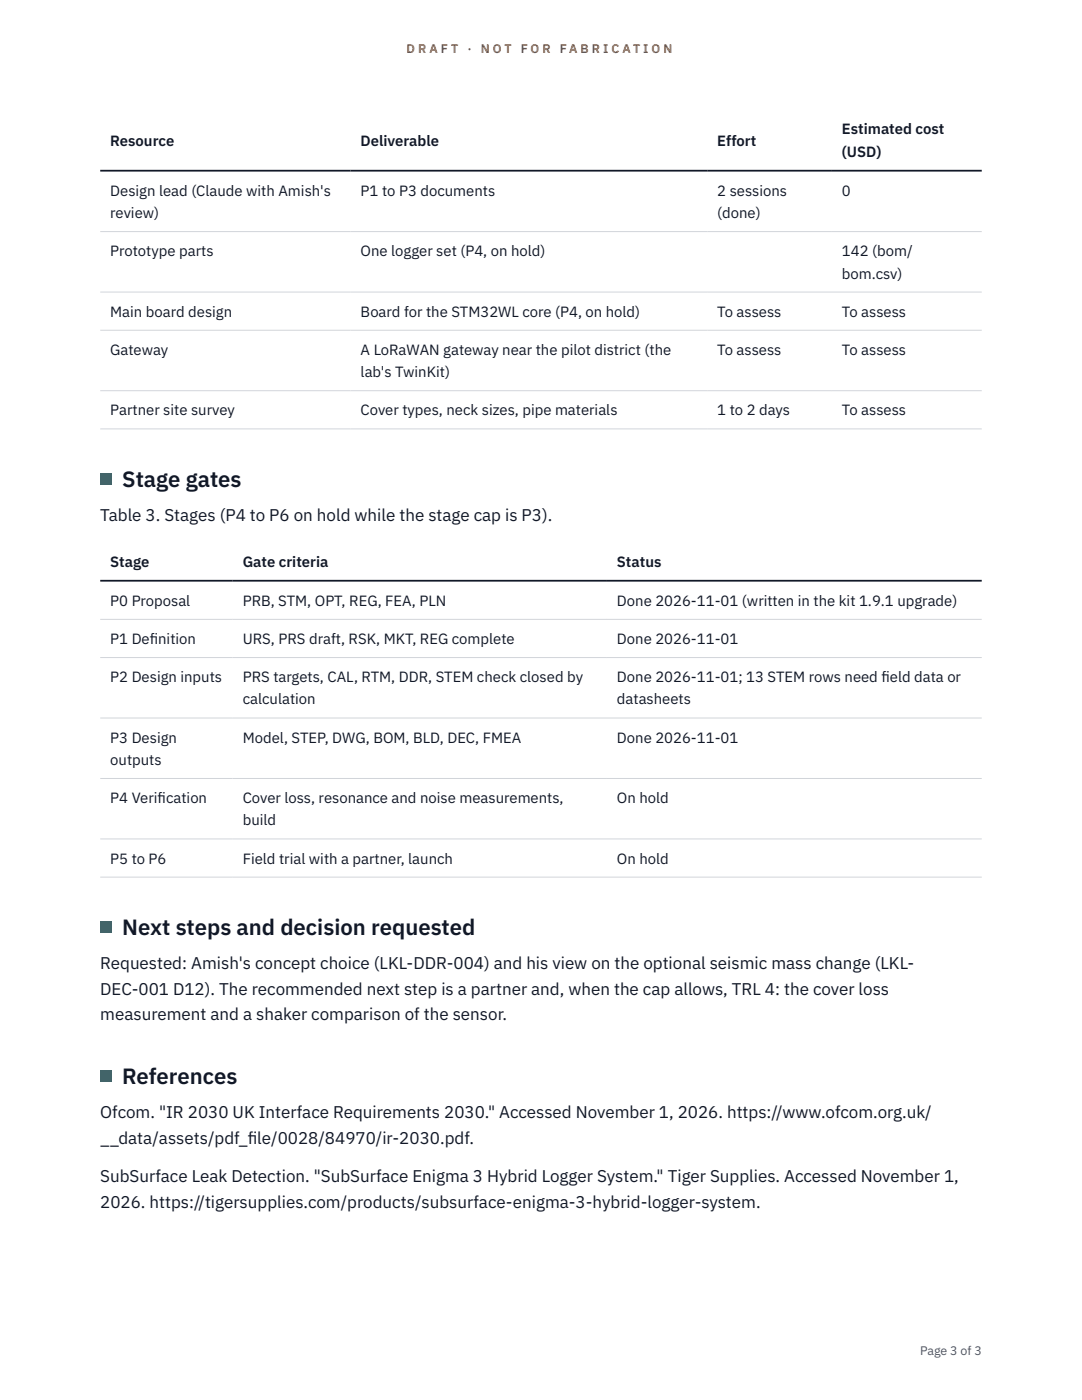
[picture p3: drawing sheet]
<svg xmlns="http://www.w3.org/2000/svg" width="216mm" height="279mm" viewBox="0 0 216 279" stroke-linecap="round" stroke-linejoin="round" font-family="sans-serif">
<defs><g id="words">
<g font-size="4.4" fill="#111827">
<text x="24.4" y="97.1">Stage gates</text>
<text x="24.4" y="186.5">Next steps and decision requested</text>
<text x="24.4" y="216.3">References</text>
</g>
<g font-size="3.4" fill="#111827">
<text x="20" y="104">Table 3. Stages (P4 to P6 on hold while the stage cap is P3).</text>
<text x="20" y="193.5">Requested: Amish's concept choice (LKL-DDR-004) and his view on the optional seismic mass change (LKL-</text>
<text x="20" y="198.5">DEC-001 D12). The recommended next step is a partner and, when the cap allows, TRL 4: the cover loss</text>
<text x="20" y="203.6">measurement and a shaker comparison of the sensor.</text>
<text x="20" y="223.2">Ofcom. &quot;IR 2030 UK Interface Requirements 2030.&quot; Accessed November 1, 2026. https://www.ofcom.org.uk/</text>
<text x="20" y="228.3">__data/assets/pdf_f</text>
<text x="49.4" y="228.3">ile/0028/84970/ir-2030.pdf.</text>
<text x="20" y="236">SubSurface Leak Detection. &quot;SubSurface Enigma 3 Hybrid Logger System.&quot; Tiger Supplies. Accessed November 1,</text>
<text x="20" y="241.1">2026. https://tigersupplies.com/products/subsurface-enigma-3-hybrid-logger-system.</text>
</g>
<g font-size="3" fill="#111827">
<text x="22" y="29.1">Resource</text>
<text x="72" y="29.1">Deliverable</text>
<text x="143.1" y="29.1">Effort</text>
<text x="168" y="26.8">Estimated cost</text>
<text x="168" y="31.3">(USD)</text>
<text x="22" y="39.1">Design lead (Claude with Amish's</text>
<text x="72" y="39.1">P1 to P3 documents</text>
<text x="143.1" y="39.1">2 sessions</text>
<text x="168" y="39.1">0</text>
<text x="22" y="43.5">review)</text>
<text x="143.1" y="43.5">(done)</text>
<text x="22" y="51.1">Prototype parts</text>
<text x="72" y="51.1">One logger set (P4, on hold)</text>
<text x="168" y="51.1">142 (bom/</text>
<text x="168" y="55.6">bom.csv)</text>
<text x="22" y="63.2">Main board design</text>
<text x="72" y="63.2">Board for the STM32WL core (P4, on hold)</text>
<text x="143.1" y="63.2">To assess</text>
<text x="168" y="63.2">To assess</text>
<text x="22" y="70.8">Gateway</text>
<text x="72" y="70.8">A LoRaWAN gateway near the pilot district (the</text>
<text x="143.1" y="70.8">To assess</text>
<text x="168" y="70.8">To assess</text>
<text x="72" y="75.3">lab's TwinKit)</text>
<text x="22" y="82.9">Partner site survey</text>
<text x="72" y="82.9">Cover types, neck sizes, pipe materials</text>
<text x="143.1" y="82.9">1 to 2 days</text>
<text x="168" y="82.9">To assess</text>
<text x="22" y="113.1">Stage</text>
<text x="48.4" y="113.1">Gate criteria</text>
<text x="123.1" y="113.1">Status</text>
<text x="22" y="120.9">P0 Proposal</text>
<text x="48.4" y="120.9">PRB, STM, OPT, REG, FEA, PLN</text>
<text x="123.1" y="120.9">Done 2026-11-01 (written in the kit 1.9.1 upgrade)</text>
<text x="22" y="128.5">P1 Def</text>
<text x="29.9" y="128.5">inition</text>
<text x="48.4" y="128.5">URS, PRS draft, RSK, MKT, REG complete</text>
<text x="123.1" y="128.5">Done 2026-11-01</text>
<text x="22" y="136.2">P2 Design inputs</text>
<text x="48.4" y="136.2">PRS targets, CAL, RTM, DDR, STEM check closed by</text>
<text x="123.1" y="136.2">Done 2026-11-01; 13 STEM rows need f</text>
<text x="175.9" y="136.2">ield data or</text>
<text x="48.4" y="140.6">calculation</text>
<text x="123.1" y="140.6">datasheets</text>
<text x="22" y="148.2">P3 Design</text>
<text x="48.4" y="148.2">Model, STEP, DWG, BOM, BLD, DEC, FMEA</text>
<text x="123.1" y="148.2">Done 2026-11-01</text>
<text x="22" y="152.7">outputs</text>
<text x="22" y="160.3">P4 Verif</text>
<text x="31.4" y="160.3">ication</text>
<text x="48.4" y="160.3">Cover loss, resonance and noise measurements,</text>
<text x="123.1" y="160.3">On hold</text>
<text x="48.4" y="164.7">build</text>
<text x="22" y="172.4">P5 to P6</text>
<text x="48.4" y="172.4">Field trial with a partner, launch</text>
<text x="123.1" y="172.4">On hold</text>
</g>
<g font-size="2.5" fill="#b45309">
<text x="81.1" y="10.5">D R A F T</text>
<text x="93.3" y="10.5">·</text>
<text x="95.9" y="10.5">N O T</text>
<text x="103.9" y="10.5">F O R</text>
<text x="111.7" y="10.5">F A B R I C A T I O N</text>
</g>
<text font-size="2.5" fill="#4b5563" x="183.6" y="270.3">Page 3 of 3</text>
</g></defs>
<path d="M20 46.2h175.9M20 58.3h175.9M20 65.9h175.9M20 78h175.9M20 85.6h175.9M20 123.6h175.9M20 131.2h175.9M20 143.3h175.9M20 155.4h175.9M20 167.4h175.9M20 175h175.9" fill="none" stroke="#d1d5db" stroke-width=".2"/>
<path d="M20 34.1h175.9M20 115.9h175.9" fill="none" stroke="#111827" stroke-width=".35"/>
<g fill="#0f766e">
<path d="M20 94.5h2.2v2.2h-2.2z"/>
<path d="M20 183.9h2.2v2.2h-2.2z"/>
<path d="M20 213.7h2.2v2.2h-2.2z"/>
</g>
<use href="#words"/>
</svg>
